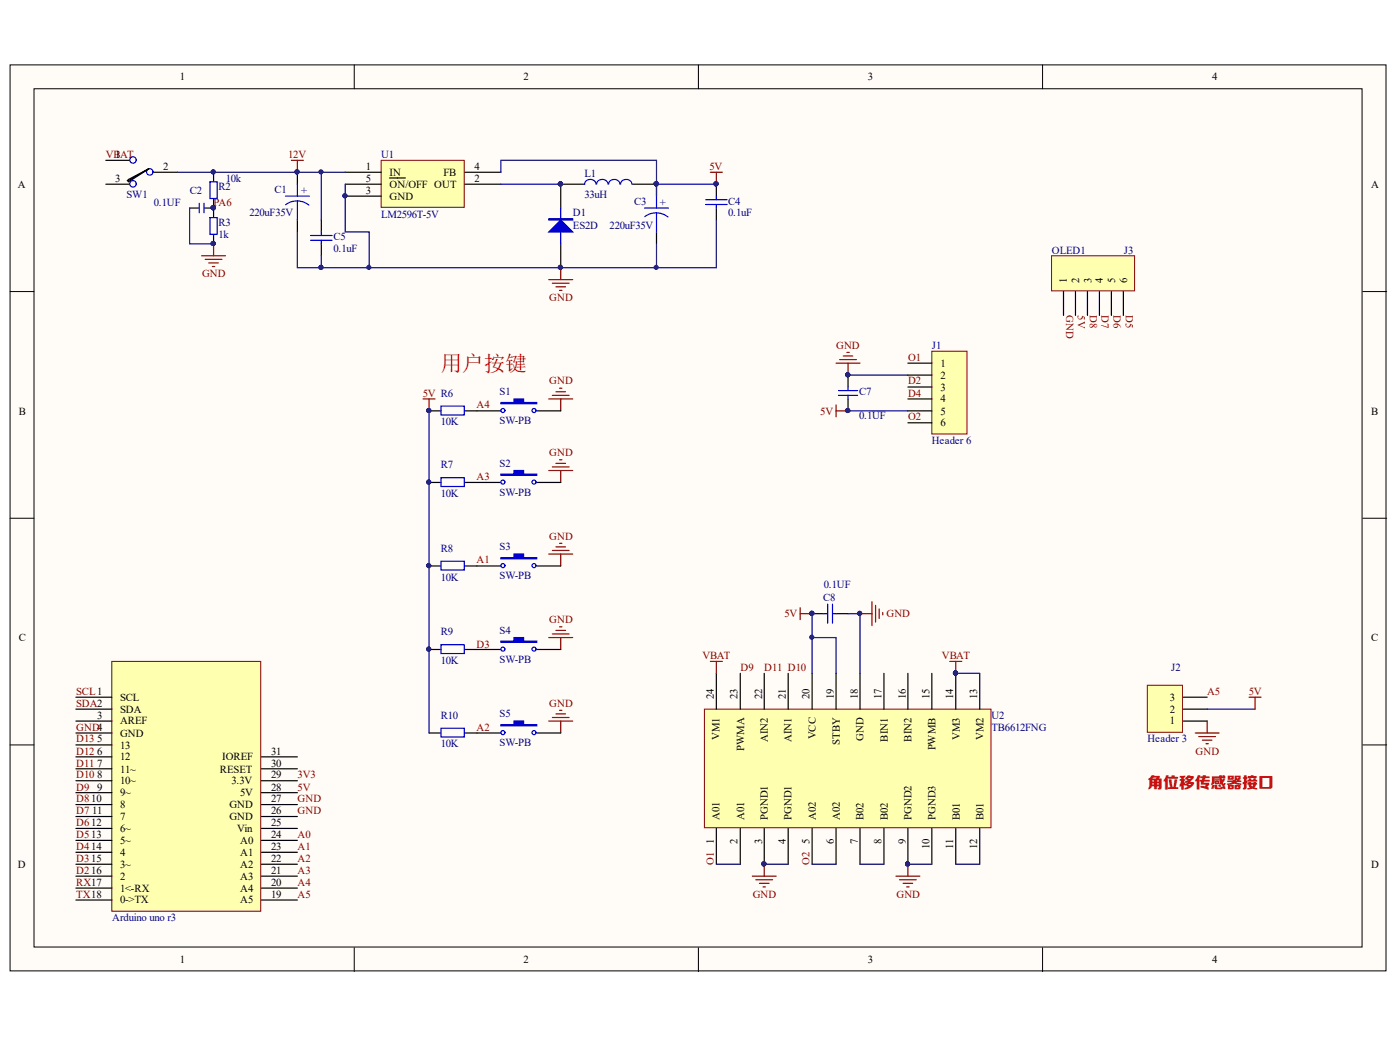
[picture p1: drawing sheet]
<svg xmlns="http://www.w3.org/2000/svg" width="274mm" height="204mm" viewBox="0 0 274 204" stroke-linecap="round" stroke-linejoin="round" font-family="sans-serif">
<defs><g id="words">
<text font-size="4.2" fill="#f00" x="86.2" y="72.5">用户按键</text>
<text font-size="3.1" fill="#bf0000" x="224.4" y="154">角位移传感器接口</text>
<g font-size="2.1">
<text x="35.1" y="15.7">1</text>
<text x="102.3" y="15.7">2</text>
<text x="169.7" y="15.7">3</text>
<text x="237" y="15.7">4</text>
<text x="22.5" y="30.9">1</text>
<text x="22.5" y="35.5">3</text>
<text x="31.9" y="33.2">2</text>
<text x="71.6" y="33.2">1</text>
<text x="71.6" y="35.5">5</text>
<text x="76.2" y="34.4">IN</text>
<text x="86.7" y="34.4">FB</text>
<text x="92.8" y="33.2">4</text>
<text x="92.8" y="35.5">2</text>
<text x="3.5" y="36.7">A</text>
<text x="71.6" y="37.9">3</text>
<text x="76.2" y="36.7">ON/OFF OUT</text>
<text x="76.2" y="39.1">GND</text>
<text x="268.1" y="36.7">A</text>
<text x="208.6" y="55.4" transform="rotate(-90 208.6 55.4)">1</text>
<text x="211" y="55.4" transform="rotate(-90 211 55.4)">2</text>
<text x="213.4" y="55.4" transform="rotate(-90 213.4 55.4)">3</text>
<text x="215.7" y="55.4" transform="rotate(-90 215.7 55.4)">4</text>
<text x="218" y="55.4" transform="rotate(-90 218 55.4)">5</text>
<text x="220.4" y="55.4" transform="rotate(-90 220.4 55.4)">6</text>
<text x="183.9" y="71.7">1</text>
<text x="183.9" y="74">2</text>
<text x="183.9" y="76.4">3</text>
<text x="3.7" y="81.1">B</text>
<text x="183.9" y="78.7">4</text>
<text x="183.9" y="81.1">5</text>
<text x="183.9" y="83.3">6</text>
<text x="268.1" y="81.1">B</text>
<text x="3.7" y="125.3">C</text>
<text x="268.1" y="125.3">C</text>
<text x="23.5" y="137">SCL</text>
<text x="139.6" y="136.7" transform="rotate(-90 139.6 136.7)">24</text>
<text x="144.2" y="136.7" transform="rotate(-90 144.2 136.7)">23</text>
<text x="149" y="136.7" transform="rotate(-90 149 136.7)">22</text>
<text x="153.7" y="136.7" transform="rotate(-90 153.7 136.7)">21</text>
<text x="158.3" y="136.7" transform="rotate(-90 158.3 136.7)">20</text>
<text x="163.1" y="136.7" transform="rotate(-90 163.1 136.7)">19</text>
<text x="167.7" y="136.7" transform="rotate(-90 167.7 136.7)">18</text>
<text x="172.4" y="136.7" transform="rotate(-90 172.4 136.7)">17</text>
<text x="177.1" y="136.7" transform="rotate(-90 177.1 136.7)">16</text>
<text x="181.8" y="136.7" transform="rotate(-90 181.8 136.7)">15</text>
<text x="186.4" y="136.7" transform="rotate(-90 186.4 136.7)">14</text>
<text x="191" y="136.7" transform="rotate(-90 191 136.7)">13</text>
<text x="228.7" y="137">3</text>
<text x="19" y="140.5">3</text>
<text x="23.5" y="139.4">SDA</text>
<text x="23.5" y="141.6">AREF</text>
<text x="228.7" y="141.6">1</text>
<text x="228.7" y="139.4">2</text>
<text x="19" y="145.1">5</text>
<text x="19" y="147.5">6</text>
<text x="19" y="149.9">7</text>
<text x="23.5" y="144">GND</text>
<text x="23.5" y="146.4">13</text>
<text x="23.5" y="148.6">12</text>
<text x="43.4" y="148.6">IOREF</text>
<text x="53" y="149.9">30</text>
<text x="53" y="147.5">31</text>
<text x="140.7" y="144.7" transform="rotate(-90 140.7 144.7)">VM1</text>
<text x="145.5" y="146.8" transform="rotate(-90 145.5 146.8)">PWMA</text>
<text x="150.1" y="145.1" transform="rotate(-90 150.1 145.1)">AIN2</text>
<text x="154.8" y="145.1" transform="rotate(-90 154.8 145.1)">AIN1</text>
<text x="159.6" y="144.6" transform="rotate(-90 159.6 144.6)">VCC</text>
<text x="164.2" y="145.7" transform="rotate(-90 164.2 145.7)">STBY</text>
<text x="168.8" y="144.9" transform="rotate(-90 168.8 144.9)">GND</text>
<text x="173.6" y="145" transform="rotate(-90 173.6 145)">BIN1</text>
<text x="178.3" y="145" transform="rotate(-90 178.3 145)">BIN2</text>
<text x="182.9" y="146.7" transform="rotate(-90 182.9 146.7)">PWMB</text>
<text x="187.7" y="144.7" transform="rotate(-90 187.7 144.7)">VM3</text>
<text x="192.3" y="144.7" transform="rotate(-90 192.3 144.7)">VM2</text>
<text x="19" y="152.2">8</text>
<text x="19" y="154.5">9</text>
<text x="23.5" y="151">11~</text>
<text x="23.5" y="153.3">10~</text>
<text x="23.5" y="155.7">9~</text>
<text x="43" y="151">RESET</text>
<text x="45.3" y="153.3">3.3V</text>
<text x="47" y="155.7">5V</text>
<text x="53" y="154.5">28</text>
<text x="53" y="152.2">29</text>
<text x="18" y="159.2">11</text>
<text x="23.5" y="158.1">8</text>
<text x="23.5" y="160.3">7</text>
<text x="44.8" y="160.3">GND</text>
<text x="44.8" y="158.1">GND</text>
<text x="53" y="161.6">25</text>
<text x="53" y="159.2">26</text>
<text x="53" y="156.8">27</text>
<text x="140.7" y="160.3" transform="rotate(-90 140.7 160.3)">A01</text>
<text x="145.5" y="160.3" transform="rotate(-90 145.5 160.3)">A01</text>
<text x="150.1" y="160.3" transform="rotate(-90 150.1 160.3)">PGND1</text>
<text x="154.8" y="160.3" transform="rotate(-90 154.8 160.3)">PGND1</text>
<text x="159.6" y="160.3" transform="rotate(-90 159.6 160.3)">A02</text>
<text x="164.2" y="160.3" transform="rotate(-90 164.2 160.3)">A02</text>
<text x="168.8" y="160.3" transform="rotate(-90 168.8 160.3)">B02</text>
<text x="173.6" y="160.3" transform="rotate(-90 173.6 160.3)">B02</text>
<text x="178.3" y="160.3" transform="rotate(-90 178.3 160.3)">PGND2</text>
<text x="182.9" y="160.3" transform="rotate(-90 182.9 160.3)">PGND3</text>
<text x="187.7" y="160.3" transform="rotate(-90 187.7 160.3)">B01</text>
<text x="192.3" y="160.3" transform="rotate(-90 192.3 160.3)">B01</text>
<text x="23.5" y="162.7">6~</text>
<text x="23.5" y="164.9">5~</text>
<text x="23.5" y="167.3">4</text>
<text x="46.4" y="162.7">Vin</text>
<text x="47" y="167.3">A1</text>
<text x="47" y="164.9">A0</text>
<text x="53" y="166.2">23</text>
<text x="53" y="163.8">24</text>
<text x="139.6" y="164.9" transform="rotate(-90 139.6 164.9)">1</text>
<text x="144.2" y="164.9" transform="rotate(-90 144.2 164.9)">2</text>
<text x="149" y="164.9" transform="rotate(-90 149 164.9)">3</text>
<text x="153.7" y="164.9" transform="rotate(-90 153.7 164.9)">4</text>
<text x="158.3" y="164.9" transform="rotate(-90 158.3 164.9)">5</text>
<text x="163.1" y="164.9" transform="rotate(-90 163.1 164.9)">6</text>
<text x="167.7" y="164.9" transform="rotate(-90 167.7 164.9)">7</text>
<text x="172.4" y="164.9" transform="rotate(-90 172.4 164.9)">8</text>
<text x="177.1" y="164.9" transform="rotate(-90 177.1 164.9)">9</text>
<text x="181.8" y="165.9" transform="rotate(-90 181.8 165.9)">10</text>
<text x="186.4" y="165.9" transform="rotate(-90 186.4 165.9)">11</text>
<text x="191" y="165.9" transform="rotate(-90 191 165.9)">12</text>
<text x="3.5" y="169.7">D</text>
<text x="23.5" y="169.7">3~</text>
<text x="23.5" y="172">2</text>
<text x="47" y="172">A3</text>
<text x="47" y="169.7">A2</text>
<text x="53" y="173.2">20</text>
<text x="53" y="170.8">21</text>
<text x="53" y="168.5">22</text>
<text x="268.1" y="169.7">D</text>
<text x="23.5" y="174.4">1&lt;-RX</text>
<text x="23.5" y="176.6">0-&gt;TX</text>
<text x="47" y="176.6">A5</text>
<text x="47" y="174.4">A4</text>
<text x="53" y="175.5">19</text>
<text x="35.1" y="188.3">1</text>
<text x="102.3" y="188.3">2</text>
<text x="169.7" y="188.3">3</text>
<text x="237" y="188.3">4</text>
</g>
<g font-size="2.1" fill="#800000">
<text x="20.7" y="30.9">VBAT</text>
<text x="56.4" y="30.9">12V</text>
<text x="138.8" y="33.2">5V</text>
<text x="41.8" y="40.2">PA6</text>
<text x="39.5" y="54.2">GND</text>
<text x="107.4" y="58.9">GND</text>
<text x="208.5" y="61.7" transform="rotate(90 208.5 61.7)">GND</text>
<text x="210.7" y="61.7" transform="rotate(90 210.7 61.7)">5V</text>
<text x="213.1" y="61.7" transform="rotate(90 213.1 61.7)">D8</text>
<text x="215.4" y="61.7" transform="rotate(90 215.4 61.7)">D7</text>
<text x="217.8" y="61.7" transform="rotate(90 217.8 61.7)">D6</text>
<text x="220.1" y="61.7" transform="rotate(90 220.1 61.7)">D5</text>
<text x="163.5" y="68.1">GND</text>
<text x="177.6" y="70.5">O1</text>
<text x="82.7" y="77.6">5V R6</text>
<text x="107.4" y="75.2">GND</text>
<text x="177.6" y="75.2">D2</text>
<text x="177.6" y="77.6">D4</text>
<text x="93.2" y="79.8">A4</text>
<text x="160.4" y="81.1">5V</text>
<text x="177.6" y="82.2">O2</text>
<text x="107.4" y="89.2">GND</text>
<text x="93.2" y="93.9">A3</text>
<text x="107.4" y="105.5">GND</text>
<text x="93.2" y="110.1">A1</text>
<text x="107.4" y="121.8">GND</text>
<text x="153.4" y="120.7">5V</text>
<text x="173.3" y="120.7">GND</text>
<text x="93.2" y="126.6">D3</text>
<text x="137.3" y="128.8">VBAT</text>
<text x="144.8" y="131.2">D9</text>
<text x="149.4" y="131.2">D11 D10</text>
<text x="184.2" y="128.8">VBAT</text>
<text x="14.9" y="135.9">SCL1</text>
<text x="236" y="135.9">A5</text>
<text x="244.2" y="135.9">5V</text>
<text x="14.9" y="138.2">SDA2</text>
<text x="14.9" y="142.9">GND4</text>
<text x="93.2" y="142.9">A2</text>
<text x="107.4" y="138.2">GND</text>
<text x="14.9" y="149.9">D11</text>
<text x="14.9" y="147.5">D12</text>
<text x="14.9" y="145.1">D13</text>
<text x="233.8" y="147.5">GND</text>
<text x="14.9" y="154.5">D9</text>
<text x="14.9" y="152.2">D10</text>
<text x="58.2" y="152.2">3V3</text>
<text x="58.2" y="154.5">5V</text>
<text x="14.9" y="161.6">D612</text>
<text x="14.9" y="159.2">D7</text>
<text x="14.9" y="156.8">D810</text>
<text x="58.2" y="156.8">GND</text>
<text x="58.2" y="159.2">GND</text>
<text x="14.9" y="166.2">D414</text>
<text x="14.9" y="163.8">D513</text>
<text x="58.2" y="163.8">A0</text>
<text x="58.2" y="166.2">A1</text>
<text x="14.9" y="173.2">RX17</text>
<text x="14.9" y="170.8">D216</text>
<text x="14.9" y="168.5">D315</text>
<text x="58.2" y="168.5">A2</text>
<text x="58.2" y="170.8">A3</text>
<text x="58.2" y="173.2">A4</text>
<text x="139.6" y="169" transform="rotate(-90 139.6 169)">O1</text>
<text x="158.3" y="169" transform="rotate(-90 158.3 169)">O2</text>
<text x="14.9" y="175.5">TX18</text>
<text x="58.2" y="175.5">A5</text>
<text x="147.2" y="175.5">GND</text>
<text x="175.3" y="175.5">GND</text>
</g>
<g font-size="2.1" fill="#000080">
<text x="44.1" y="35.5">10k</text>
<text x="74.5" y="30.9">U1</text>
<text x="114.3" y="34.6">L1</text>
<text x="24.7" y="38.6">SW1</text>
<text x="30.1" y="40.2">0.1UF</text>
<text x="37.1" y="37.9">C2</text>
<text x="42.7" y="37.2">R2</text>
<text x="53.7" y="37.7">C1</text>
<text x="58.9" y="37.9">+</text>
<text x="114.3" y="38.8">33uH</text>
<text x="124" y="40">C3</text>
<text x="129.1" y="40.2">+</text>
<text x="142.4" y="40">C4</text>
<text x="42.7" y="46.5">1k</text>
<text x="42.7" y="44.1">R3</text>
<text x="48.8" y="42.3">220uF35V</text>
<text x="65.2" y="46.9">C5</text>
<text x="74.5" y="42.6">LM2596T-5V</text>
<text x="112" y="42.3">D1</text>
<text x="112" y="44.7">ES2D</text>
<text x="119.2" y="44.7">220uF35V</text>
<text x="142.4" y="42.3">0.1uF</text>
<text x="65.2" y="49.3">0.1uF</text>
<text x="205.7" y="49.6">OLED1</text>
<text x="219.7" y="49.6">J3</text>
<text x="182.2" y="68.1">J1</text>
<text x="97.7" y="77.3">S1</text>
<text x="168" y="77.3">C7</text>
<text x="86.2" y="83.2">10K</text>
<text x="97.7" y="82.9">SW-PB</text>
<text x="168" y="81.9">0.1UF</text>
<text x="182.2" y="86.8">Header 6</text>
<text x="86.2" y="91.5">R7</text>
<text x="97.7" y="91.3">S2</text>
<text x="86.2" y="97.1">10K</text>
<text x="97.7" y="96.9">SW-PB</text>
<text x="86.2" y="107.9">R8</text>
<text x="97.7" y="107.6">S3</text>
<text x="86.2" y="113.5">10K</text>
<text x="97.7" y="113.2">SW-PB</text>
<text x="161" y="117.5">C8</text>
<text x="161.1" y="114.9">0.1UF</text>
<text x="86.2" y="124.2">R9</text>
<text x="97.7" y="123.9">S4</text>
<text x="86.2" y="129.8">10K</text>
<text x="97.7" y="129.5">SW-PB</text>
<text x="229" y="131.2">J2</text>
<text x="86.2" y="140.5">R10</text>
<text x="97.7" y="140.2">S5</text>
<text x="193.9" y="140.5">U2</text>
<text x="193.9" y="142.9">TB6612FNG</text>
<text x="86.2" y="146.1">10K</text>
<text x="97.7" y="145.8">SW-PB</text>
<text x="224.4" y="145.1">Header 3</text>
<text x="21.9" y="180.1">Arduino uno r3</text>
</g>
</g></defs>
<g fill="#fffcf8" stroke="#000" stroke-width=".2">
<path d="M2 12.7h269v177.1h-269z"/>
<path d="M6.6 17.4h259.7v167.7h-259.7z"/>
</g>
<path d="M69.3 12.7v4.7M136.6 12.7v4.7M203.9 12.7v4.7M2 57h4.6M266.5 57h4.7M2 101.3h4.6M266.5 101.3h4.7M2 145.6h4.6M266.5 145.6h4.7M69.3 185.3v4.6M136.6 185.3v4.6M203.9 185.3v4.6" fill="none" stroke="#000" stroke-width=".2"/>
<path d="M205.6 50h16.3v6.9h-16.3z" fill="#ffffb0" stroke="#800000" stroke-width=".2"/>
<path d="M208 57v4.7M210.3 57v4.7M212.6 57v4.7M215 57v4.7M217.3 57v4.7M219.7 57v4.7" fill="none" stroke="#000" stroke-width=".23"/>
<path d="M137.7 138.6h56.1v23.2h-56.1z" fill="#ffffb0" stroke="#800000" stroke-width=".2"/>
<g fill="none" stroke="#000" stroke-width=".23">
<path d="M83.9 94.3h2.3M83.9 80.3h2.3M90.9 94.3h2.4M90.9 80.3h2.4M83.9 110.6h2.3M90.9 110.6h2.4M158.8 120h2.3M163.5 120h2.3M83.9 127h2.3M90.9 127h2.4M140.1 131.6v7M144.8 131.6v7"/>
<path d="M149.4 131.6v7M154.1 131.6v7M158.8 131.6v7M163.5 131.6v7M168.2 131.6v7M172.8 131.6v7M177.5 131.6v7M182.2 131.6v7M186.9 131.6v7M191.6 131.6v7M83.9 143.3h2.3M90.9 143.3h2.4"/>
<path d="M140.1 162v7M144.8 162v7M149.4 162v7M154.1 162v7M158.8 162v7M163.5 162v7M168.2 162v7M172.8 162v7M177.5 162v7M182.2 162v7M186.9 162v7M191.6 162v7"/>
</g>
<g fill="#000080" stroke="#000080" stroke-width=".2">
<circle cx="149.4" cy="168.9" r=".4"/>
<circle cx="177.5" cy="168.9" r=".4"/>
<circle cx="186.8" cy="131.6" r=".4"/>
<circle cx="158.7" cy="119.9" r=".4"/>
<circle cx="168.1" cy="119.9" r=".4"/>
<circle cx="158.7" cy="124.6" r=".4"/>
<circle cx="83.8" cy="94.3" r=".4"/>
<circle cx="83.8" cy="110.6" r=".4"/>
<circle cx="83.8" cy="126.9" r=".4"/>
<circle cx="83.8" cy="80.3" r=".4"/>
</g>
<path d="M83.9 80.3v63M158.8 120v11.6M165.8 120h2.4v11.6M158.8 124.6h4.7v7M140.1 169h4.7M149.4 169h4.7M158.8 169h4.7M168.2 169h4.6M177.5 169h4.7M186.9 169h4.7" fill="none" stroke="#000080" stroke-width=".23"/>
<g fill="none" stroke="#800000" stroke-width=".23">
<path d="M82.7 78h2.4M83.9 78v2.3M107.3 78h4.7M108 77.3h3.3M108.7 76.6h1.9M109.4 75.9h.5M109.6 78v2.3M107.3 92h4.7M108 91.3h3.3M108.7 90.6h1.9M109.4 89.9h.5M109.6 92v2.3"/>
<path d="M107.3 108.3h4.7M108 107.6h3.3M108.7 106.9h1.9M109.4 106.2h.5M109.6 108.3v2.3M156.5 118.8v2.3M156.5 120h2.3M168.2 120h2.3M170.5 117.6v4.7M171.2 118.3v3.3M171.9 119v1.9M172.6 119.7v.5"/>
<path d="M107.3 124.6h4.7M108 123.9h3.3M108.7 123.2h1.9M108.7 139.6h1.9M109.4 122.5h.5M109.4 138.9h.5M109.6 124.6v2.4M138.9 129.3h2.3M140.1 129.3v2.3M107.3 141h4.7M108 140.3h3.3M109.6 141v2.3"/>
<path d="M147.1 171.3h4.7M147.8 172h3.3M148.5 172.7h1.9M149.2 173.4h.5M149.4 169v2.3M175.2 171.3h4.7M175.9 172h3.3M176.6 172.7h1.9M177.3 173.4h.5M177.5 169v2.3"/>
</g>
<path d="M86.2 79.4h4.6v1.7h-4.6zM86.2 93.4h4.6v1.7h-4.6zM86.2 109.7h4.6v1.7h-4.6zM161.1 120h.7M161.8 118.1v3.7M162.8 118.1v3.7M162.8 120h.7M86.2 126h4.6v1.8h-4.6zM86.2 142.4h4.6v1.7h-4.6z" fill="none" stroke="#00f" stroke-width=".23"/>
<path d="M182.2 68.7h6.9v16.2h-6.9z" fill="#ffffb0" stroke="#800000" stroke-width=".2"/>
<path d="M165.8 73.3v2.4M165.8 78v2.3M177.5 71h4.7M177.5 73.3h4.7M177.5 75.7h4.7M177.5 78h4.7M177.5 80.3h4.7M177.5 82.7h4.7" fill="none" stroke="#000" stroke-width=".23"/>
<g fill="#000080" stroke="#000080" stroke-width=".2">
<circle cx="165.8" cy="73.3" r=".4"/>
<circle cx="165.8" cy="80.3" r=".4"/>
</g>
<path d="M164 77.3h3.7M164 76.4h3.7M165.8 75.7v.7M165.8 77.3v.7" fill="none" stroke="#00f" stroke-width=".23"/>
<path d="M163.5 79.2v2.3M163.5 80.3h2.3" fill="none" stroke="#800000" stroke-width=".23"/>
<path d="M224.3 134h6.9v9.2h-6.9z" fill="#ffffb0" stroke="#800000" stroke-width=".2"/>
<g fill="none" stroke="#000" stroke-width=".23">
<path d="M93.3 80.3h4.6M93.3 94.3h4.6M105 80.3h4.6M105 94.3h4.6M93.3 110.6h4.6M105 110.6h4.6M93.3 127h4.6M105 127h4.6M231.4 138.6h4.6M231.4 136.3h4.6M93.3 143.3h4.6M105 143.3h4.6"/>
<path d="M231.4 141h4.6"/>
</g>
<g fill="none" stroke="#800000" stroke-width=".23">
<path d="M163.5 71h4.7M164.2 70.3h3.3M164.9 69.6h1.9M165.6 68.9h.5M165.8 71v2.3M185.7 129.3h2.4M186.9 129.3v2.3M244.2 136.3h2.4M245.4 136.3v2.3M233.7 143.3h4.7M234.4 144h3.3M235.1 144.7h1.9"/>
<path d="M235.8 145.4h.5M236 141v2.3"/>
</g>
<path d="M165.8 73.3h11.7M165.8 80.3h11.7M186.9 131.6h4.7M236 138.6h9.4" fill="none" stroke="#000080" stroke-width=".23"/>
<g fill="#00f" stroke="#00f" stroke-width=".23">
<path d="M97.9 125.3h2.6v-.7h1.9v.7h2.6v.3h-7.1z" fill-rule="evenodd"/>
<path d="M97.9 78.7h2.6v-.7h1.9v.7h2.6v.2h-7.1z" fill-rule="evenodd"/>
<path d="M97.9 92.7h2.6v-.7h1.9v.7h2.6v.2h-7.1z" fill-rule="evenodd"/>
<path d="M97.9 109h2.6v-.7h1.9v.7h2.6v.2h-7.1z" fill-rule="evenodd"/>
<path d="M97.9 141.7h2.6v-.7h1.9v.7h2.6v.2h-7.1z" fill-rule="evenodd"/>
</g>
<g fill="none" stroke="#00f" stroke-width=".23">
<circle cx="98.3" cy="80.3" r=".4"/>
<circle cx="98.3" cy="94.3" r=".4"/>
<circle cx="104.4" cy="80.3" r=".4"/>
<circle cx="104.4" cy="94.3" r=".4"/>
<circle cx="98.3" cy="110.6" r=".4"/>
<circle cx="104.4" cy="110.6" r=".4"/>
<circle cx="98.3" cy="126.9" r=".4"/>
<circle cx="104.4" cy="126.9" r=".4"/>
<circle cx="98.3" cy="143.2" r=".4"/>
<circle cx="104.4" cy="143.2" r=".4"/>
</g>
<g fill="#000080" stroke="#000080" stroke-width=".2">
<circle cx="186.8" cy="131.6" r=".4"/>
<circle cx="165.8" cy="73.3" r=".4"/>
<circle cx="165.8" cy="80.3" r=".4"/>
</g>
<path d="M21.9 129.3h29.1v48.8h-29.1z" fill="#ffffb0" stroke="#800000" stroke-width=".2"/>
<g fill="none" stroke="#000" stroke-width=".23">
<path d="M14.8 136.3h7.1M14.8 138.6h7.1M14.8 141h7.1M14.8 143.3h7.1M14.8 145.6h7.1M14.8 148h7.1M14.8 150.3h7.1M14.8 152.6h7.1M14.8 155h7.1M14.8 157.3h7.1M14.8 159.6h7.1M51.1 148h7"/>
<path d="M51.1 150.3h7M51.1 152.6h7M51.1 155h7M51.1 157.3h7M51.1 159.6h7M14.8 162h7.1M14.8 164.3h7.1M14.8 166.6h7.1M14.8 169h7.1M14.8 171.3h7.1M14.8 173.6h7.1M14.8 176h7.1"/>
<path d="M51.1 162h7M51.1 164.3h7M51.1 166.6h7M51.1 169h7M51.1 171.3h7M51.1 173.6h7M51.1 176h7"/>
</g>
<path d="M138.9 33.7h2.3M140.1 33.7v2.3" fill="none" stroke="#800000" stroke-width=".23"/>
<circle cx="140" cy="35.9" r=".4" fill="#000080" stroke="#000080" stroke-width=".2"/>
<path d="M74.5 31.3h16.3v9.2h-16.3z" fill="#ffffb0" stroke="#800000" stroke-width=".2"/>
<g fill="none" stroke="#000" stroke-width=".23">
<path d="M20.7 36h4.7M20.7 31.3h4.7M30.1 33.7h4.6M41.8 33.7v1.7M41.8 38.9v3.5M58.1 33.7v2.3M67.5 33.7h7M67.5 36h7M67.5 38.3h7M76.2 34.8h3.1M90.9 33.7h7M90.9 36h7"/>
<path d="M114.3 36h-4.7v4.7M123.7 36h4.7v2.3M140.1 36v2.3M37.1 40.7h1.7M40 40.7h1.8M41.8 45.9v1.8M58.1 43v2.3M62.8 43v2.3M62.8 47.7v2.3M109.6 47.7v4.6M128.4 45.3v2.4M140.1 40.7v2.3"/>
</g>
<g fill="#000080" stroke="#000080" stroke-width=".2">
<circle cx="67.4" cy="38.3" r=".4"/>
<circle cx="109.6" cy="52.3" r=".4"/>
<circle cx="109.6" cy="35.9" r=".4"/>
<circle cx="128.3" cy="35.9" r=".4"/>
<circle cx="140" cy="35.9" r=".4"/>
<circle cx="72.1" cy="52.3" r=".4"/>
<circle cx="128.3" cy="52.3" r=".4"/>
<circle cx="58.1" cy="33.6" r=".4"/>
<circle cx="41.7" cy="40.6" r=".4"/>
<circle cx="41.7" cy="33.6" r=".4"/>
<circle cx="41.7" cy="47.6" r=".4"/>
<circle cx="62.8" cy="52.3" r=".4"/>
<circle cx="62.8" cy="33.6" r=".4"/>
</g>
<g fill="none" stroke="#00f" stroke-width=".23">
<path d="M39 39.7v1.9M39.9 39.7v1.9M41.1 35.5h1.4v3.3h-1.4zM55.8 38.3h4.7M58.1 39.3l1.5 .3 .8 .5M58.1 39.3l-1.4 .2-.9 .5M58.1 36v2.3M58.1 39.3v3.7M116.5 36a1.11 1.11 0 0 0-1.1-.9 1.11 1.11 0 0 0-1.1 .9M118.9 36a1.11 1.11 0 0 0-1.1-.9 1.11 1.11 0 0 0-1.1 .9M121.2 36a1.11 1.11 0 0 0-1.1-.9 1.11 1.11 0 0 0-1.1 .9M123.5 36a1.11 1.11 0 0 0-1.1-.9 1.11 1.11 0 0 0-1 .9"/>
<path d="M128.4 38.3v2.4M138 40h4.2M138 39h4.2M140.1 38.3v.7M140.1 40v.7M41.1 42.5h1.4v3.3h-1.4zM60.7 47h4.2M60.7 46h4.2M62.8 45.3v.7M62.8 47v.7M109.6 40.7v7M126 40.7h4.7"/>
<path d="M128.4 41.6l1.4 .3 .8 .5M128.4 41.6l-1 .1-1.3 .7M128.4 41.6v3.7"/>
</g>
<g fill="#00f" stroke="#00f" stroke-width=".23">
<path d="M107.3 45.3l2.3-2.3 2.4 2.3z"/>
<path d="M107.3 42.8h4.7v.2h-4.7z" fill-rule="evenodd"/>
</g>
<path d="M62.8 33.7v9.3M67.5 36v9.3h4.7v7M97.9 33.7v-2.4h30.5v7M97.9 36h11.7M128.4 36h11.7M37.1 40.7v7h4.7M58.1 45.3v7h4.7v-2.3M128.4 47.7v4.6M140.1 43v9.3h-77.3" fill="none" stroke="#000080" stroke-width=".23"/>
<path d="M57 31.3h2.3M58.1 31.3v2.4M39.4 50h4.7M40.1 50.7h3.3M40.8 51.4h1.9M41.5 52.1h.5M41.8 47.7v2.3M107.3 54.7h4.7M108 55.4h3.3M108.7 56.1h1.9M109.4 56.8h.5M109.6 52.3v2.4" fill="none" stroke="#800000" stroke-width=".23"/>
<g fill="#fffcf8" stroke="#00f" stroke-width=".23">
<circle cx="26" cy="31.3" r=".63"/>
<circle cx="26" cy="35.9" r=".63"/>
<circle cx="29.3" cy="33.6" r=".63"/>
</g>
<path d="M24.9 35.3l4.2-2.3-4 2.5zM29.1 33l-4 2.3" fill="none" stroke="#000" stroke-width=".23"/>
<path d="M34.7 33.7h32.8" fill="none" stroke="#000080" stroke-width=".23"/>
<use href="#words"/>
</svg>
